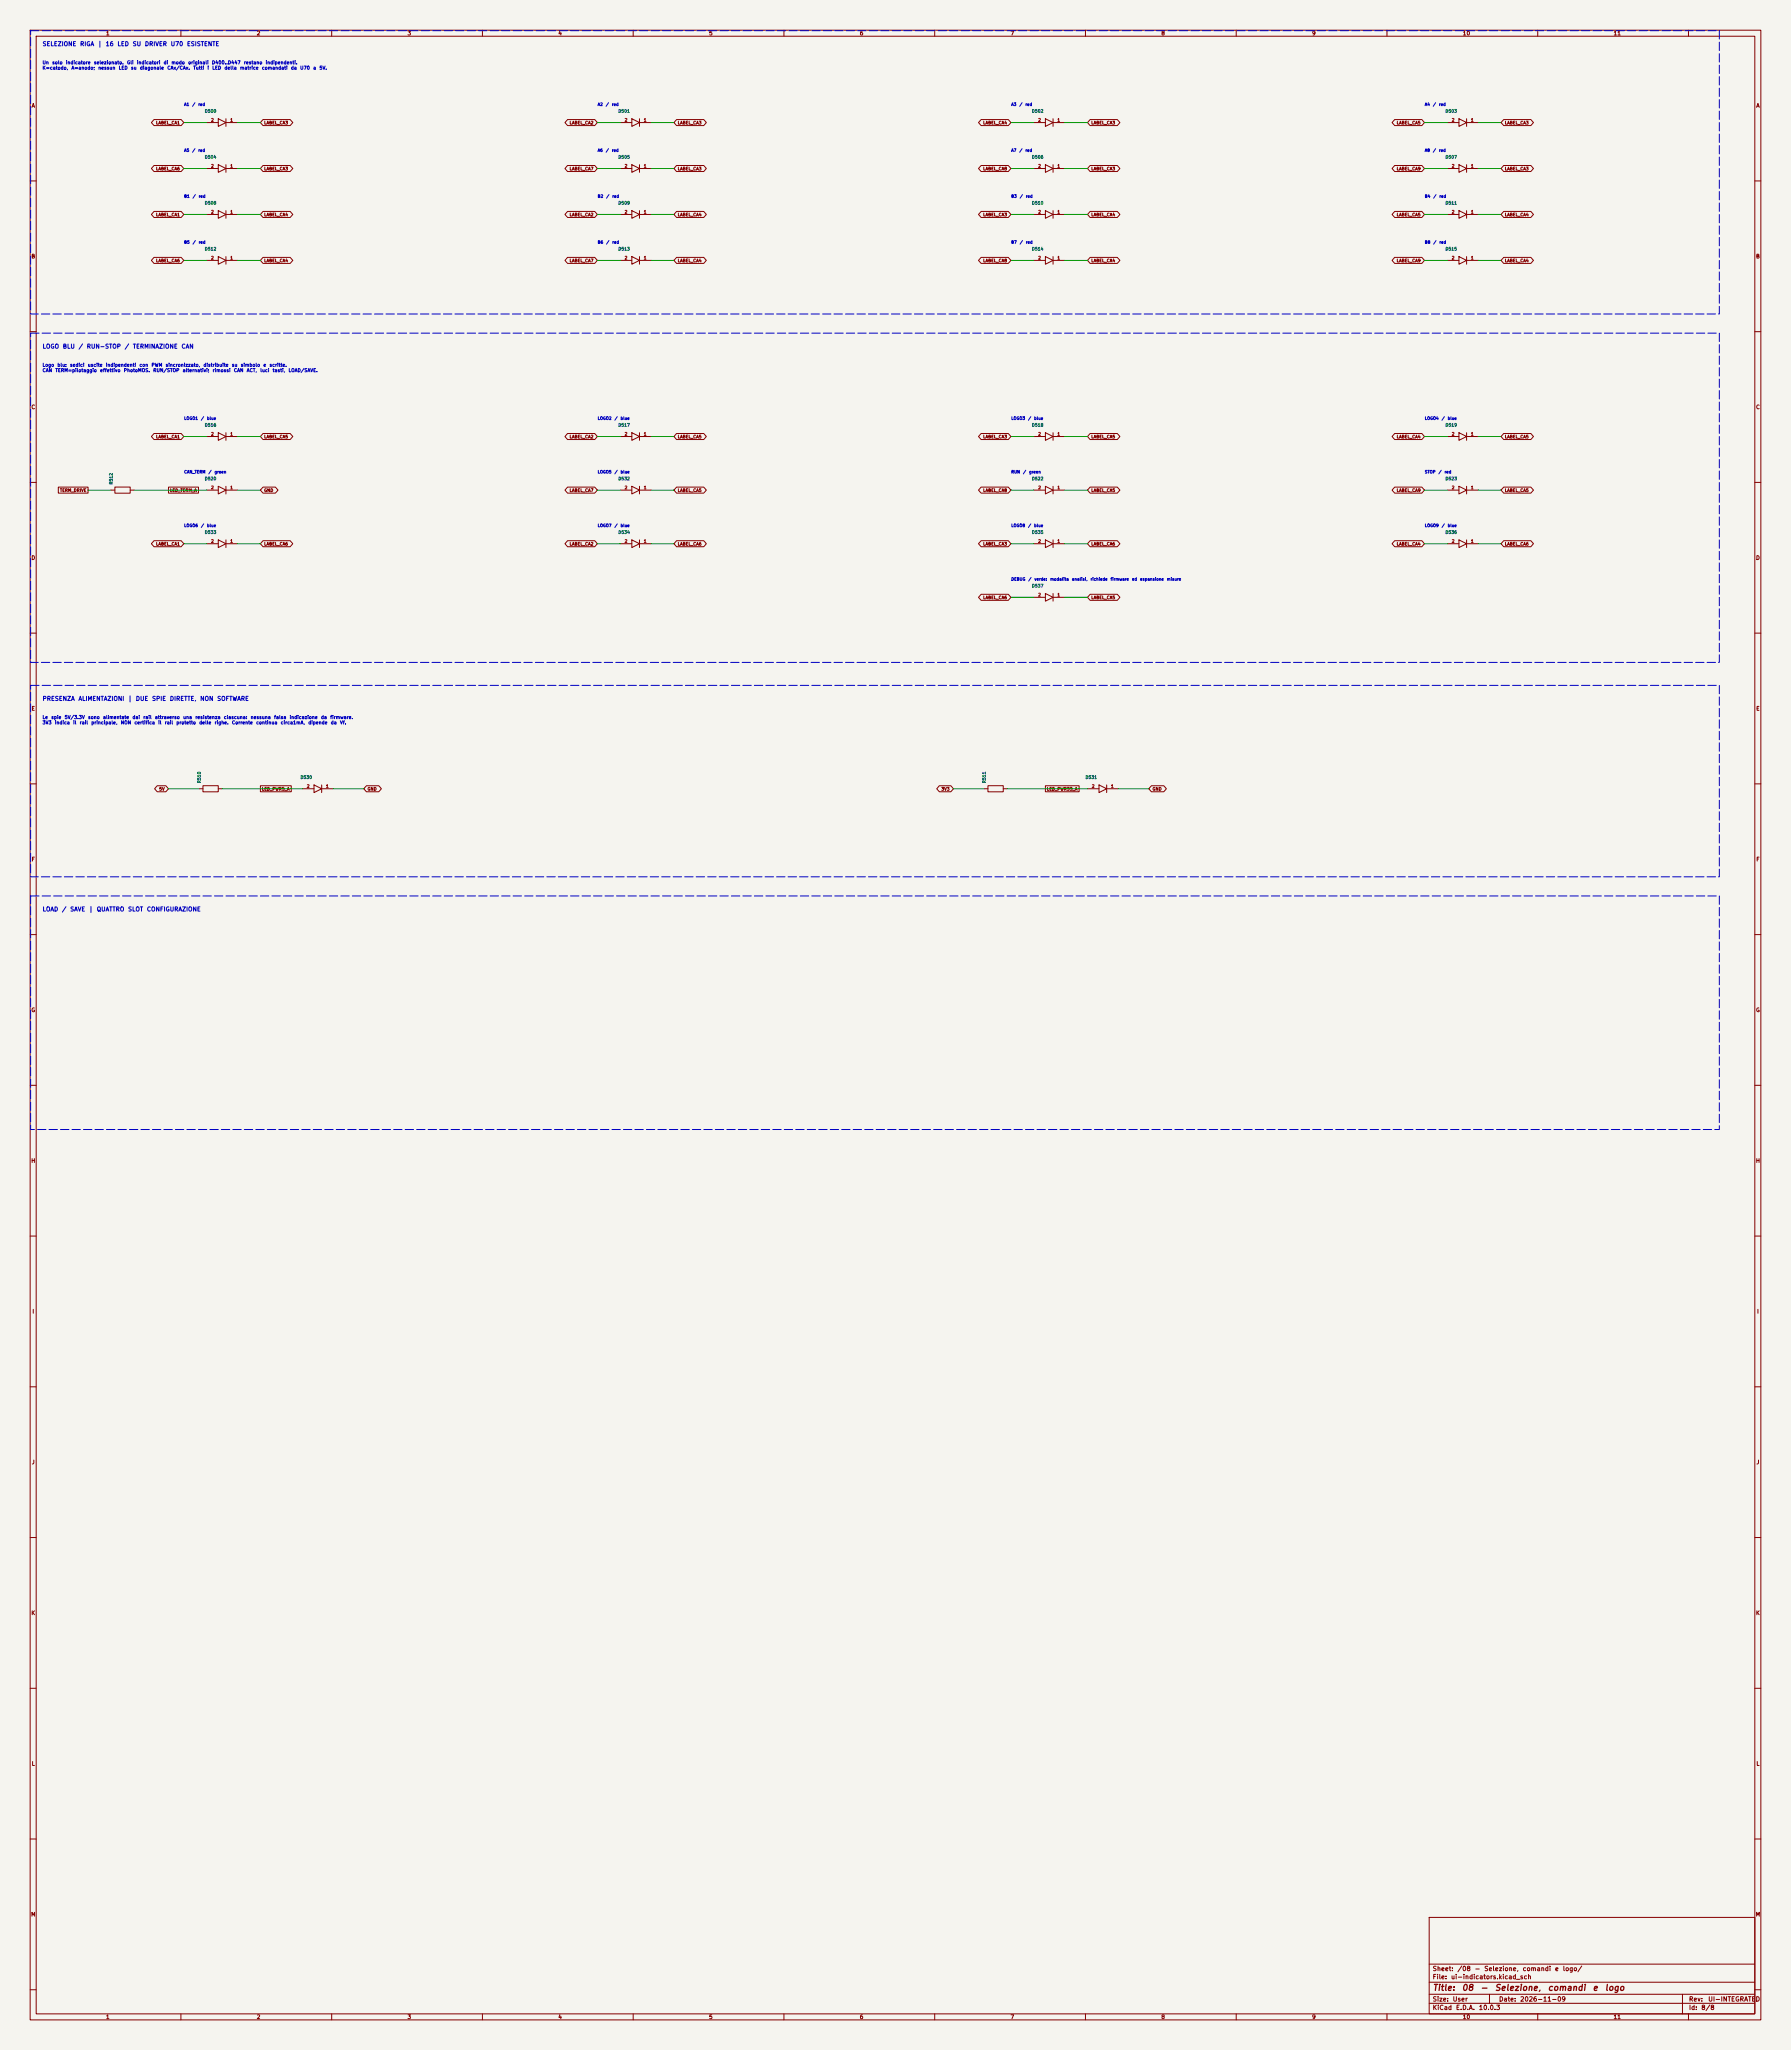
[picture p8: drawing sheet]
<svg xmlns="http://www.w3.org/2000/svg" width="594mm" height="680mm" viewBox="0 0 594 680" stroke-linecap="round" stroke-linejoin="round" font-family="sans-serif">
<defs><g id="words">
<g font-size="2" fill="#840000">
<text x="475" y="660.8">Title:</text>
<text x="484.7" y="660.8">08</text>
<text x="490.8" y="660.8">-</text>
<text x="495.6" y="660.8">Selezione,</text>
<text x="513.2" y="660.8">comandi</text>
<text x="528.1" y="660.8">e</text>
<text x="532.1" y="660.8">logo</text>
</g>
<g font-size="1.5" fill="#840000">
<text x="475" y="656.9">File:</text>
<text x="475" y="654.2">Sheet:</text>
<text x="481.1" y="656.9">ui-indicators.kicad_sch</text>
<text x="483.2" y="654.2">/08</text>
<text x="489" y="654.2">-</text>
<text x="492.1" y="654.2">Selezione,</text>
<text x="504.8" y="654.2">comandi</text>
<text x="515.6" y="654.2">e</text>
<text x="518.2" y="654.2">logo/</text>
<text x="475" y="664.3">Size:</text>
<text x="481.7" y="664.3">User</text>
<text x="497" y="664.3">Date:</text>
<text x="504" y="664.3">2026-11-09</text>
<text x="560" y="664.3">Rev:</text>
<text x="566.4" y="664.3">UI-INTEGRATED</text>
<text x="475" y="667.1">KiCad</text>
<text x="482.7" y="667.1">E.D.A.</text>
<text x="490.3" y="667.1">10.0.3</text>
<text x="560" y="667.1">Id:</text>
<text x="564.1" y="667.1">8/8</text>
</g>
<g font-size="1.4" fill="#0000c2">
<text x="14" y="15.6">SELEZIONE</text>
<text x="26.4" y="15.6">RIGA</text>
<text x="32.3" y="15.6">|</text>
<text x="34.9" y="15.6">16</text>
<text x="38.8" y="15.6">LED</text>
<text x="43.9" y="15.6">SU</text>
<text x="47.9" y="15.6">DRIVER</text>
<text x="56.5" y="15.6">U70</text>
<text x="61.9" y="15.6">ESISTENTE</text>
<text x="14" y="116">LOGO</text>
<text x="20.7" y="116">BLU</text>
<text x="25.9" y="116">/</text>
<text x="28.6" y="116">RUN-STOP</text>
<text x="41.2" y="116">/</text>
<text x="43.9" y="116">TERMINAZIONE</text>
<text x="60" y="116">CAN</text>
<text x="14" y="232.8">PRESENZA</text>
<text x="25.9" y="232.8">ALIMENTAZIONI</text>
<text x="42.3" y="232.8">|</text>
<text x="44.9" y="232.8">DUE</text>
<text x="50.3" y="232.8">SPIE</text>
<text x="56.2" y="232.8">DIRETTE,</text>
<text x="66.2" y="232.8">NON</text>
<text x="71.9" y="232.8">SOFTWARE</text>
<text x="14" y="302.6">LOAD</text>
<text x="20.4" y="302.6">/</text>
<text x="23.1" y="302.6">SAVE</text>
<text x="29.4" y="302.6">|</text>
<text x="31.9" y="302.6">QUATTRO</text>
<text x="42.3" y="302.6">SLOT</text>
<text x="48.6" y="302.6">CONFIGURAZIONE</text>
</g>
<g font-size="1.3" fill="#840000">
<text x="35" y="12">1</text>
<text x="85" y="12">2</text>
<text x="135" y="12">3</text>
<text x="185" y="12">4</text>
<text x="235" y="12">5</text>
<text x="285" y="12">6</text>
<text x="335" y="12">7</text>
<text x="385" y="12">8</text>
<text x="435" y="12">9</text>
<text x="485" y="12">10</text>
<text x="535" y="12">11</text>
<text x="10.3" y="36">A</text>
<text x="582.3" y="36">A</text>
<text x="10.3" y="86">B</text>
<text x="582.3" y="86">B</text>
<text x="10.3" y="136">C</text>
<text x="582.3" y="136">C</text>
<text x="10.3" y="186">D</text>
<text x="582.3" y="186">D</text>
<text x="10.3" y="236">E</text>
<text x="582.3" y="236">E</text>
<text x="10.3" y="286">F</text>
<text x="582.3" y="286">F</text>
<text x="10.3" y="336">G</text>
<text x="582.3" y="336">G</text>
<text x="10.2" y="386">H</text>
<text x="582.2" y="386">H</text>
<text x="10.6" y="436">I</text>
<text x="582.6" y="436">I</text>
<text x="10.4" y="486">J</text>
<text x="582.4" y="486">J</text>
<text x="10.3" y="536">K</text>
<text x="582.3" y="536">K</text>
<text x="10.4" y="586">L</text>
<text x="582.4" y="586">L</text>
<text x="10.2" y="636">M</text>
<text x="582.2" y="636">M</text>
<text x="35" y="670">1</text>
<text x="85" y="670">2</text>
<text x="135" y="670">3</text>
<text x="185" y="670">4</text>
<text x="235" y="670">5</text>
<text x="285" y="670">6</text>
<text x="335" y="670">7</text>
<text x="385" y="670">8</text>
<text x="435" y="670">9</text>
<text x="485" y="670">10</text>
<text x="535" y="670">11</text>
</g>
<g font-size="1.1" fill="#0000c2">
<text x="14" y="21.6">Un</text>
<text x="14" y="23.3">K=catodo,</text>
<text x="17.2" y="21.6">solo</text>
<text x="21.7" y="21.6">indicatore</text>
<text x="23.6" y="23.3">A=anodo;</text>
<text x="31" y="21.6">selezionato.</text>
<text x="32.5" y="23.3">nessun</text>
<text x="39.2" y="23.3">LED</text>
<text x="42" y="21.6">Gli</text>
<text x="43.3" y="23.3">su</text>
<text x="45.3" y="21.6">indicatori</text>
<text x="46.3" y="23.3">diagonale</text>
<text x="54.2" y="21.6">di</text>
<text x="55.4" y="23.3">CAx/CAx.</text>
<text x="56.7" y="21.6">modo</text>
<text x="62.3" y="21.6">originali</text>
<text x="64" y="23.3">Tutti</text>
<text x="68.7" y="23.3">i</text>
<text x="70.2" y="21.6">D400..D447</text>
<text x="70.3" y="23.3">LED</text>
<text x="74.3" y="23.3">della</text>
<text x="79.5" y="23.3">matrice</text>
<text x="80.8" y="21.6">restano</text>
<text x="86.7" y="23.3">comandati</text>
<text x="88" y="21.6">indipendenti.</text>
<text x="96.4" y="23.3">da</text>
<text x="99.4" y="23.3">U70</text>
<text x="103.7" y="23.3">a</text>
<text x="105.8" y="23.3">5V.</text>
<text x="14" y="121.9">Logo</text>
<text x="14" y="123.7">CAN</text>
<text x="18.2" y="123.7">TERM=pilotaggio</text>
<text x="18.9" y="121.9">blu:</text>
<text x="23.1" y="121.9">sedici</text>
<text x="29" y="121.9">uscite</text>
<text x="33.1" y="123.7">effettivo</text>
<text x="35" y="121.9">indipendenti</text>
<text x="40.9" y="123.7">PhotoMOS.</text>
<text x="46.1" y="121.9">con</text>
<text x="50.1" y="121.9">PWM</text>
<text x="50.7" y="123.7">RUN/STOP</text>
<text x="54.8" y="121.9">sincronizzato,</text>
<text x="60.5" y="123.7">alternativi;</text>
<text x="67.4" y="121.9">distribuite</text>
<text x="70.4" y="123.7">rimossi</text>
<text x="76.8" y="121.9">su</text>
<text x="77.4" y="123.7">CAN</text>
<text x="79.7" y="121.9">simbolo</text>
<text x="81.7" y="123.7">ACT,</text>
<text x="86.2" y="123.7">luci</text>
<text x="87.2" y="121.9">e</text>
<text x="89.3" y="121.9">scritte.</text>
<text x="90.3" y="123.7">tasti,</text>
<text x="95.6" y="123.7">LOAD/SAVE.</text>
<text x="14" y="238.7">Le</text>
<text x="16.9" y="238.7">spie</text>
<text x="21.3" y="238.7">5V/3.3V</text>
<text x="29.1" y="238.7">sono</text>
<text x="34" y="238.7">alimentate</text>
<text x="43.8" y="238.7">dai</text>
<text x="47.4" y="238.7">rail</text>
<text x="51.2" y="238.7">attraverso</text>
<text x="60.6" y="238.7">una</text>
<text x="64.7" y="238.7">resistenza</text>
<text x="74.1" y="238.7">ciascuna:</text>
<text x="83" y="238.7">nessuna</text>
<text x="90.8" y="238.7">falsa</text>
<text x="95.9" y="238.7">indicazione</text>
<text x="106.3" y="238.7">da</text>
<text x="109.4" y="238.7">firmware.</text>
<text x="14" y="240.5">3V3</text>
<text x="18.1" y="240.5">indica</text>
<text x="24.1" y="240.5">il</text>
<text x="26.3" y="240.5">rail</text>
<text x="30.2" y="240.5">principale,</text>
<text x="39.9" y="240.5">NON</text>
<text x="44.5" y="240.5">certifica</text>
<text x="52.3" y="240.5">il</text>
<text x="54.5" y="240.5">rail</text>
<text x="58.4" y="240.5">protetto</text>
<text x="65.9" y="240.5">delle</text>
<text x="71.1" y="240.5">righe.</text>
<text x="76.8" y="240.5">Corrente</text>
<text x="84.8" y="240.5">continua</text>
<text x="93" y="240.5">circa1mA,</text>
<text x="102.1" y="240.5">dipende</text>
<text x="109.6" y="240.5">da</text>
<text x="112.7" y="240.5">Vf.</text>
</g>
<g font-size="1" fill="#0000c2">
<text x="61" y="35.3">A1</text>
<text x="63.7" y="35.3">/</text>
<text x="65.7" y="35.3">red</text>
<text x="198.1" y="35.3">A2</text>
<text x="200.8" y="35.3">/</text>
<text x="202.8" y="35.3">red</text>
<text x="335.3" y="35.3">A3</text>
<text x="338" y="35.3">/</text>
<text x="340" y="35.3">red</text>
<text x="472.4" y="35.3">A4</text>
<text x="475.2" y="35.3">/</text>
<text x="477.1" y="35.3">red</text>
<text x="61" y="50.6">A5</text>
<text x="63.7" y="50.6">/</text>
<text x="65.7" y="50.6">red</text>
<text x="198.1" y="50.6">A6</text>
<text x="200.8" y="50.6">/</text>
<text x="202.8" y="50.6">red</text>
<text x="335.3" y="50.6">A7</text>
<text x="338" y="50.6">/</text>
<text x="340" y="50.6">red</text>
<text x="472.4" y="50.6">A8</text>
<text x="475.2" y="50.6">/</text>
<text x="477.1" y="50.6">red</text>
<text x="61" y="65.8">B1</text>
<text x="63.8" y="65.8">/</text>
<text x="65.8" y="65.8">red</text>
<text x="198.1" y="65.8">B2</text>
<text x="201" y="65.8">/</text>
<text x="203" y="65.8">red</text>
<text x="335.3" y="65.8">B3</text>
<text x="338.1" y="65.8">/</text>
<text x="340.1" y="65.8">red</text>
<text x="472.4" y="65.8">B4</text>
<text x="475.3" y="65.8">/</text>
<text x="477.3" y="65.8">red</text>
<text x="61" y="81.1">B5</text>
<text x="63.8" y="81.1">/</text>
<text x="65.8" y="81.1">red</text>
<text x="198.1" y="81.1">B6</text>
<text x="201" y="81.1">/</text>
<text x="203" y="81.1">red</text>
<text x="335.3" y="81.1">B7</text>
<text x="338.1" y="81.1">/</text>
<text x="340.1" y="81.1">red</text>
<text x="472.4" y="81.1">B8</text>
<text x="475.3" y="81.1">/</text>
<text x="477.3" y="81.1">red</text>
<text x="61" y="139.5">LOGO1</text>
<text x="66.6" y="139.5">/</text>
<text x="68.6" y="139.5">blue</text>
<text x="198.1" y="139.5">LOGO2</text>
<text x="203.7" y="139.5">/</text>
<text x="205.7" y="139.5">blue</text>
<text x="335.3" y="139.5">LOGO3</text>
<text x="340.9" y="139.5">/</text>
<text x="342.9" y="139.5">blue</text>
<text x="472.4" y="139.5">LOGO4</text>
<text x="478" y="139.5">/</text>
<text x="480" y="139.5">blue</text>
<text x="61" y="157.3">CAN_TERM</text>
<text x="69.1" y="157.3">/</text>
<text x="71" y="157.3">green</text>
<text x="198.1" y="157.3">LOGO5</text>
<text x="203.7" y="157.3">/</text>
<text x="205.7" y="157.3">blue</text>
<text x="335.3" y="157.3">RUN</text>
<text x="339.2" y="157.3">/</text>
<text x="341.2" y="157.3">green</text>
<text x="472.4" y="157.3">STOP</text>
<text x="477" y="157.3">/</text>
<text x="479" y="157.3">red</text>
<text x="61" y="175">LOGO6</text>
<text x="66.6" y="175">/</text>
<text x="68.6" y="175">blue</text>
<text x="198.1" y="175">LOGO7</text>
<text x="203.7" y="175">/</text>
<text x="205.7" y="175">blue</text>
<text x="335.3" y="175">LOGO8</text>
<text x="340.9" y="175">/</text>
<text x="342.9" y="175">blue</text>
<text x="472.4" y="175">LOGO9</text>
<text x="478" y="175">/</text>
<text x="480" y="175">blue</text>
<text x="335.3" y="192.8">DEBUG</text>
<text x="341" y="192.8">/</text>
<text x="343" y="192.8">verde:</text>
<text x="348.2" y="192.8">modalita</text>
<text x="355.4" y="192.8">analisi,</text>
<text x="361.6" y="192.8">richiede</text>
<text x="368.2" y="192.8">firmware</text>
<text x="375.3" y="192.8">ed</text>
<text x="378" y="192.8">espansione</text>
<text x="386.9" y="192.8">misure</text>
</g>
<g font-size="1" fill="#840000">
<text x="51.6" y="41.5">LABEL_CA1</text>
<text x="87.5" y="41.5">LABEL_CA3</text>
<text x="188.8" y="41.5">LABEL_CA2</text>
<text x="224.6" y="41.5">LABEL_CA3</text>
<text x="325.9" y="41.5">LABEL_CA4</text>
<text x="361.8" y="41.5">LABEL_CA3</text>
<text x="463.1" y="41.5">LABEL_CA5</text>
<text x="499" y="41.5">LABEL_CA3</text>
<text x="51.6" y="56.7">LABEL_CA6</text>
<text x="87.5" y="56.7">LABEL_CA3</text>
<text x="188.8" y="56.7">LABEL_CA7</text>
<text x="224.6" y="56.7">LABEL_CA3</text>
<text x="325.9" y="56.7">LABEL_CA8</text>
<text x="361.8" y="56.7">LABEL_CA3</text>
<text x="463.1" y="56.7">LABEL_CA9</text>
<text x="499" y="56.7">LABEL_CA3</text>
<text x="51.6" y="72">LABEL_CA1</text>
<text x="87.5" y="72">LABEL_CA4</text>
<text x="188.8" y="72">LABEL_CA2</text>
<text x="224.6" y="72">LABEL_CA4</text>
<text x="325.9" y="72">LABEL_CA3</text>
<text x="361.8" y="72">LABEL_CA4</text>
<text x="463.1" y="72">LABEL_CA5</text>
<text x="499" y="72">LABEL_CA4</text>
<text x="51.6" y="87.2">LABEL_CA6</text>
<text x="87.5" y="87.2">LABEL_CA4</text>
<text x="188.8" y="87.2">LABEL_CA7</text>
<text x="224.6" y="87.2">LABEL_CA4</text>
<text x="325.9" y="87.2">LABEL_CA8</text>
<text x="361.8" y="87.2">LABEL_CA4</text>
<text x="463.1" y="87.2">LABEL_CA9</text>
<text x="499" y="87.2">LABEL_CA4</text>
<text x="51.6" y="145.6">LABEL_CA1</text>
<text x="87.5" y="145.6">LABEL_CA5</text>
<text x="188.8" y="145.6">LABEL_CA2</text>
<text x="224.6" y="145.6">LABEL_CA5</text>
<text x="325.9" y="145.6">LABEL_CA3</text>
<text x="361.8" y="145.6">LABEL_CA5</text>
<text x="463.1" y="145.6">LABEL_CA4</text>
<text x="499" y="145.6">LABEL_CA5</text>
<text x="19.8" y="163.4">TERM_DRIVE</text>
<text x="56.3" y="163.4">LED_TERM_A</text>
<text x="87.5" y="163.4">GND</text>
<text x="188.8" y="163.4">LABEL_CA7</text>
<text x="224.6" y="163.4">LABEL_CA5</text>
<text x="325.9" y="163.4">LABEL_CA8</text>
<text x="361.8" y="163.4">LABEL_CA5</text>
<text x="463.1" y="163.4">LABEL_CA9</text>
<text x="499" y="163.4">LABEL_CA5</text>
<text x="51.6" y="181.2">LABEL_CA1</text>
<text x="87.5" y="181.2">LABEL_CA6</text>
<text x="188.8" y="181.2">LABEL_CA2</text>
<text x="224.6" y="181.2">LABEL_CA6</text>
<text x="325.9" y="181.2">LABEL_CA3</text>
<text x="361.8" y="181.2">LABEL_CA6</text>
<text x="463.1" y="181.2">LABEL_CA4</text>
<text x="499" y="181.2">LABEL_CA6</text>
<text x="325.9" y="199">LABEL_CA6</text>
<text x="361.8" y="199">LABEL_CA5</text>
<text x="52.7" y="262.5">5V</text>
<text x="86.7" y="262.5">LED_PWR5_A</text>
<text x="121.8" y="262.5">GND</text>
<text x="312.1" y="262.5">3V3</text>
<text x="347.1" y="262.5">LED_PWR33_A</text>
<text x="382.1" y="262.5">GND</text>
</g>
<g font-size="1" fill="#006464">
<text x="67.8" y="37.6">D500</text>
<text x="205" y="37.6">D501</text>
<text x="342.1" y="37.6">D502</text>
<text x="479.3" y="37.6">D503</text>
<text x="67.8" y="52.9">D504</text>
<text x="205" y="52.9">D505</text>
<text x="342.1" y="52.9">D506</text>
<text x="479.3" y="52.9">D507</text>
<text x="67.8" y="68.1">D508</text>
<text x="205" y="68.1">D509</text>
<text x="342.1" y="68.1">D510</text>
<text x="479.3" y="68.1">D511</text>
<text x="67.8" y="83.3">D512</text>
<text x="205" y="83.3">D513</text>
<text x="342.1" y="83.3">D514</text>
<text x="479.3" y="83.3">D515</text>
<text x="67.8" y="141.8">D516</text>
<text x="205" y="141.8">D517</text>
<text x="342.1" y="141.8">D518</text>
<text x="479.3" y="141.8">D519</text>
<text x="37.6" y="160.8" transform="rotate(-90 37.6 160.8)">R512</text>
<text x="67.8" y="159.5">D520</text>
<text x="205" y="159.5">D532</text>
<text x="342.1" y="159.5">D522</text>
<text x="479.3" y="159.5">D523</text>
<text x="67.8" y="177.3">D533</text>
<text x="205" y="177.3">D534</text>
<text x="342.1" y="177.3">D535</text>
<text x="479.3" y="177.3">D536</text>
<text x="342.1" y="195.1">D537</text>
<text x="66.8" y="259.9" transform="rotate(-90 66.8 259.9)">R510</text>
<text x="99.5" y="258.6">D530</text>
<text x="327.2" y="259.9" transform="rotate(-90 327.2 259.9)">R511</text>
<text x="359.9" y="258.6">D531</text>
</g>
<g font-size="1" fill="#a90000">
<text x="69.9" y="40.6">2</text>
<text x="76.2" y="40.6">1</text>
<text x="207" y="40.6">2</text>
<text x="213.4" y="40.6">1</text>
<text x="344.2" y="40.6">2</text>
<text x="350.6" y="40.6">1</text>
<text x="481.4" y="40.6">2</text>
<text x="487.7" y="40.6">1</text>
<text x="69.9" y="55.8">2</text>
<text x="76.2" y="55.8">1</text>
<text x="207" y="55.8">2</text>
<text x="213.4" y="55.8">1</text>
<text x="344.2" y="55.8">2</text>
<text x="350.6" y="55.8">1</text>
<text x="481.4" y="55.8">2</text>
<text x="487.7" y="55.8">1</text>
<text x="69.9" y="71.1">2</text>
<text x="76.2" y="71.1">1</text>
<text x="207" y="71.1">2</text>
<text x="213.4" y="71.1">1</text>
<text x="344.2" y="71.1">2</text>
<text x="350.6" y="71.1">1</text>
<text x="481.4" y="71.1">2</text>
<text x="487.7" y="71.1">1</text>
<text x="69.9" y="86.3">2</text>
<text x="76.2" y="86.3">1</text>
<text x="207" y="86.3">2</text>
<text x="213.4" y="86.3">1</text>
<text x="344.2" y="86.3">2</text>
<text x="350.6" y="86.3">1</text>
<text x="481.4" y="86.3">2</text>
<text x="487.7" y="86.3">1</text>
<text x="69.9" y="144.7">2</text>
<text x="76.2" y="144.7">1</text>
<text x="207" y="144.7">2</text>
<text x="213.4" y="144.7">1</text>
<text x="344.2" y="144.7">2</text>
<text x="350.6" y="144.7">1</text>
<text x="481.4" y="144.7">2</text>
<text x="487.7" y="144.7">1</text>
<text x="69.9" y="162.5">2</text>
<text x="76.2" y="162.5">1</text>
<text x="207" y="162.5">2</text>
<text x="213.4" y="162.5">1</text>
<text x="344.2" y="162.5">2</text>
<text x="350.6" y="162.5">1</text>
<text x="481.4" y="162.5">2</text>
<text x="487.7" y="162.5">1</text>
<text x="69.9" y="180.3">2</text>
<text x="76.2" y="180.3">1</text>
<text x="207" y="180.3">2</text>
<text x="213.4" y="180.3">1</text>
<text x="344.2" y="180.3">2</text>
<text x="350.6" y="180.3">1</text>
<text x="481.4" y="180.3">2</text>
<text x="487.7" y="180.3">1</text>
<text x="344.2" y="198.1">2</text>
<text x="350.6" y="198.1">1</text>
<text x="101.6" y="261.6">2</text>
<text x="108" y="261.6">1</text>
<text x="362" y="261.6">2</text>
<text x="368.3" y="261.6">1</text>
</g>
</g></defs>
<path d="M0 0h594v680h-594z" fill="#f5f4ef" stroke="#f5f4ef" stroke-width=".33"/>
<g fill="none" stroke="#840000" stroke-width=".33">
<path d="M10 10h574v660h-574zM12 12h570v656h-570zM60 10v2M110 10v2M160 10v2M210 10v2M260 10v2M310 10v2M360 10v2M410 10v2M460 10v2M510 10v2"/>
<path d="M560 10v2M51.1 39.7h9l.9 1-.9 1h-9l-.9-1zM72.4 39.4l2.5 1.3-2.5 1.2zM74.9 39.4v2.5M87.2 39.7h9l.9 1-.9 1h-9l-.8-1zM188.2 39.7h9l.9 1-.9 1h-9l-.8-1zM209.5 39.4l2.6 1.3-2.6 1.2zM212.1 39.4v2.5M224.4 39.7h9l.9 1-.9 1h-9l-.9-1zM325.4 39.7h9l.9 1-.9 1h-9l-.9-1zM346.7 39.4l2.5 1.3-2.5 1.2zM349.2 39.4v2.5"/>
<path d="M361.6 39.7h9l.8 1-.8 1h-9l-.9-1zM462.6 39.7h9l.8 1-.8 1h-9l-.9-1zM483.9 39.4l2.5 1.3-2.5 1.2zM486.4 39.4v2.5M498.7 39.7h9l.9 1-.9 1h-9l-.9-1zM51.1 54.9h9l.9 1-.9 1h-9l-.9-1zM68.6 55.9h3.8M68.6 40.7h3.8M72.4 54.6l2.5 1.3-2.5 1.3zM74.9 54.6v2.6M74.9 55.9h3.8M74.9 40.7h3.8"/>
<path d="M87.2 54.9h9l.9 1-.9 1h-9l-.8-1zM188.2 54.9h9l.9 1-.9 1h-9l-.8-1zM205.7 55.9h3.8M205.7 40.7h3.8M209.5 54.6l2.6 1.3-2.6 1.3zM212.1 54.6v2.6M212.1 55.9h3.8M212.1 40.7h3.8M224.4 54.9h9l.9 1-.9 1h-9l-.9-1zM325.4 54.9h9l.9 1-.9 1h-9l-.9-1zM342.9 55.9h3.8M342.9 40.7h3.8"/>
<path d="M346.7 54.6l2.5 1.3-2.5 1.3zM349.2 55.9h3.9M349.2 40.7h3.9M349.2 54.6v2.6M361.6 54.9h9l.8 1-.8 1h-9l-.9-1zM462.6 54.9h9l.8 1-.8 1h-9l-.9-1zM480.1 55.9h3.8M480.1 40.7h3.8M483.9 54.6l2.5 1.3-2.5 1.3zM486.4 54.6v2.6M486.4 55.9h3.8M486.4 40.7h3.8"/>
<path d="M498.7 54.9h9l.9 1-.9 1h-9l-.9-1zM10 60h2M51.1 70.1h9l.9 1-.9 1h-9l-.9-1zM68.6 71.1h3.8M72.4 69.9l2.5 1.2-2.5 1.3zM74.9 69.9v2.5M74.9 71.1h3.8M87.2 70.1h9l.9 1-.9 1h-9l-.8-1zM188.2 70.1h9l.9 1-.9 1h-9l-.8-1zM205.7 71.1h3.8M209.5 69.9l2.6 1.2-2.6 1.3zM212.1 69.9v2.5"/>
<path d="M212.1 71.1h3.8M224.4 70.1h9l.9 1-.9 1h-9l-.9-1zM325.4 70.1h9l.9 1-.9 1h-9l-.9-1zM342.9 71.1h3.8M346.7 69.9l2.5 1.2-2.5 1.3zM349.2 71.1h3.9M349.2 69.9v2.5M361.6 70.1h9l.8 1-.8 1h-9l-.9-1zM462.6 70.1h9l.8 1-.8 1h-9l-.9-1zM480.1 71.1h3.8M483.9 69.9l2.5 1.2-2.5 1.3zM486.4 69.9v2.5"/>
<path d="M486.4 71.1h3.8M498.7 70.1h9l.9 1-.9 1h-9l-.9-1zM582 60h2M51.1 85.4h9l.9 1-.9 1h-9l-.9-1zM68.6 86.4h3.8M72.4 85.1l2.5 1.3-2.5 1.2zM74.9 85.1v2.5M74.9 86.4h3.8M87.2 85.4h9l.9 1-.9 1h-9l-.8-1zM188.2 85.4h9l.9 1-.9 1h-9l-.8-1zM205.7 86.4h3.8M209.5 85.1l2.6 1.3-2.6 1.2z"/>
<path d="M212.1 85.1v2.5M212.1 86.4h3.8M224.4 85.4h9l.9 1-.9 1h-9l-.9-1zM325.4 85.4h9l.9 1-.9 1h-9l-.9-1zM342.9 86.4h3.8M346.7 85.1l2.5 1.3-2.5 1.2zM349.2 86.4h3.9M349.2 85.1v2.5M361.6 85.4h9l.8 1-.8 1h-9l-.9-1zM462.6 85.4h9l.8 1-.8 1h-9l-.9-1zM480.1 86.4h3.8M483.9 85.1l2.5 1.3-2.5 1.2z"/>
<path d="M486.4 85.1v2.5M486.4 86.4h3.8M498.7 85.4h9l.9 1-.9 1h-9l-.9-1zM10 110h2M582 110h2M51.1 143.8h9l.9 1-.9 1h-9l-.9-1zM68.6 144.8h3.8M72.4 143.5l2.5 1.3-2.5 1.3zM74.9 143.5v2.6M74.9 144.8h3.8M87.2 143.8h9l.9 1-.9 1h-9l-.8-1zM188.2 143.8h9l.9 1-.9 1h-9l-.8-1z"/>
<path d="M205.7 144.8h3.8M209.5 143.5l2.6 1.3-2.6 1.3zM212.1 143.5v2.6M212.1 144.8h3.8M224.4 143.8h9l.9 1-.9 1h-9l-.9-1zM325.4 143.8h9l.9 1-.9 1h-9l-.9-1zM342.9 144.8h3.8M346.7 143.5l2.5 1.3-2.5 1.3zM349.2 144.8h3.9M349.2 143.5v2.6M361.6 143.8h9l.8 1-.8 1h-9l-.9-1zM462.6 143.8h9l.8 1-.8 1h-9l-.9-1z"/>
<path d="M480.1 144.8h3.8M483.9 143.5l2.5 1.3-2.5 1.3zM486.4 143.5v2.6M486.4 144.8h3.8M498.7 143.8h9l.9 1-.9 1h-9l-.9-1zM10 160h2M19.4 161.6h9.8v2h-9.8zM36.8 162.6h1.3M38.1 161.6h5.1v2h-5.1zM43.2 162.6h1.2M51.1 179.4h9l.9 1-.9 1h-9l-.9-1zM55.9 161.6h9.9v2h-9.9z"/>
<path d="M68.6 162.6h3.8M72.4 161.3l2.5 1.3-2.5 1.2zM72.4 179.1l2.5 1.3-2.5 1.2zM74.9 162.6h3.8M74.9 161.3v2.5M74.9 179.1v2.5M87.2 161.6h4.1l.9 1-.9 1h-4.1l-.8-1zM87.2 179.4h9l.9 1-.9 1h-9l-.8-1zM188.2 161.6h9l.9 1-.9 1h-9l-.8-1zM188.2 179.4h9l.9 1-.9 1h-9l-.8-1zM205.7 162.6h3.8M209.5 161.3l2.6 1.3-2.6 1.2z"/>
<path d="M209.5 179.1l2.6 1.3-2.6 1.2zM212.1 162.6h3.8M212.1 161.3v2.5M212.1 179.1v2.5M224.4 161.6h9l.9 1-.9 1h-9l-.9-1zM224.4 179.4h9l.9 1-.9 1h-9l-.9-1zM325.4 179.4h9l.9 1-.9 1h-9l-.9-1zM325.4 161.6h9l.9 1-.9 1h-9l-.9-1zM342.9 162.6h3.8M346.7 161.3l2.5 1.3-2.5 1.2zM346.7 179.1l2.5 1.3-2.5 1.2zM349.2 162.6h3.9"/>
<path d="M349.2 161.3v2.5M349.2 179.1v2.5M361.6 161.6h9l.8 1-.8 1h-9l-.9-1zM361.6 179.4h9l.8 1-.8 1h-9l-.9-1zM462.6 161.6h9l.8 1-.8 1h-9l-.9-1zM462.6 179.4h9l.8 1-.8 1h-9l-.9-1zM480.1 162.6h3.8M483.9 161.3l2.5 1.3-2.5 1.2zM483.9 179.1l2.5 1.3-2.5 1.2zM486.4 161.3v2.5M486.4 179.1v2.5M486.4 162.6h3.8"/>
<path d="M498.7 179.4h9l.9 1-.9 1h-9l-.9-1zM498.7 161.6h9l.9 1-.9 1h-9l-.9-1zM582 160h2M68.6 180.4h3.8M74.9 180.4h3.8M205.7 180.4h3.8M212.1 180.4h3.8M325.4 197.1h9l.9 1-.9 1h-9l-.9-1zM342.9 180.4h3.8M342.9 198.1h3.8M346.7 196.9l2.5 1.2-2.5 1.3zM349.2 180.4h3.9"/>
<path d="M349.2 196.9v2.5M349.2 198.1h3.9M361.6 197.1h9l.8 1-.8 1h-9l-.9-1zM480.1 180.4h3.8M486.4 180.4h3.8M10 210h2M582 210h2M10 260h2M52.1 260.6h2.9l.9 1-.9 1h-2.9l-.8-1zM66 261.6h1.3M67.3 260.6h5.1v2.1h-5.1zM72.4 261.6h1.3"/>
<path d="M86.4 260.6h10.2v2h-10.2zM100.3 261.6h3.8M104.1 260.4l2.6 1.2-2.6 1.3zM106.7 261.6h3.8M106.7 260.4v2.5M121.5 260.6h4.1l.9 1-.9 1h-4.1l-.9-1zM311.5 260.6h3.9l.8 1-.8 1h-3.9l-.8-1zM326.4 261.6h1.3M327.7 260.6h5v2.1h-5zM332.7 261.6h1.3M346.7 260.6h11.2v2h-11.2zM360.7 261.6h3.8"/>
<path d="M364.5 260.4l2.5 1.2-2.5 1.3zM367 260.4v2.5M367 261.6h3.8M381.9 260.6h4.1l.8 1-.8 1h-4.1l-.9-1zM582 260h2M10 310h2M582 310h2M10 360h2M582 360h2M10 410h2M582 410h2M10 460h2"/>
<path d="M582 460h2M10 510h2M582 510h2M10 560h2M582 560h2M10 610h2M582 610h2M474 636h108v32h-108zM474 657.5h108M474 651.5h108M10 660h2M60 668v2"/>
<path d="M110 668v2M160 668v2M210 668v2M260 668v2M310 668v2M360 668v2M410 668v2M460 668v2M474 664.5h108M474 661.5h108M494 661.5v3M510 668v2"/>
<path d="M558 661.5v6.5M560 668v2M582 660h2"/>
</g>
<g fill="none" stroke="#009600" stroke-width=".33">
<path d="M61 55.9h7.6M61 40.7h7.6M78.7 55.9h7.7M78.7 40.7h7.7M198.1 55.9h7.6M198.1 40.7h7.6M215.9 55.9h7.6M215.9 40.7h7.6M335.3 55.9h7.6M335.3 40.7h7.6M353.1 55.9h7.6M353.1 40.7h7.6"/>
<path d="M472.4 55.9h7.7M472.4 40.7h7.7M490.2 55.9h7.6M490.2 40.7h7.6M61 71.1h7.6M78.7 71.1h7.7M198.1 71.1h7.6M215.9 71.1h7.6M335.3 71.1h7.6M353.1 71.1h7.6M472.4 71.1h7.7M490.2 71.1h7.6"/>
<path d="M61 86.4h7.6M78.7 86.4h7.7M198.1 86.4h7.6M215.9 86.4h7.6M335.3 86.4h7.6M353.1 86.4h7.6M472.4 86.4h7.7M490.2 86.4h7.6M61 144.8h7.6M78.7 144.8h7.7M198.1 144.8h7.6M215.9 144.8h7.6"/>
<path d="M335.3 144.8h7.6M353.1 144.8h7.6M472.4 144.8h7.7M490.2 144.8h7.6M29.2 162.6h7.6M44.4 162.6h24.2M78.7 162.6h7.7M198.1 162.6h7.6M215.9 162.6h7.6M335.3 162.6h7.6M353.1 162.6h7.6M472.4 162.6h7.7"/>
<path d="M490.2 162.6h7.6M61 180.4h7.6M78.7 180.4h7.7M198.1 180.4h7.6M215.9 180.4h7.6M335.3 180.4h7.6M335.3 198.1h7.6M353.1 180.4h7.6M353.1 198.1h7.6M472.4 180.4h7.7M490.2 180.4h7.6M55.9 261.6h10.1"/>
<path d="M73.7 261.6h26.6M110.5 261.6h10.1M316.2 261.6h10.2M334 261.6h26.7M370.8 261.6h10.2"/>
</g>
<path d="M10.2 10.2h560v94h-560zM10.2 110.5h560v109.2h-560zM10.2 227.3h560v63.5h-560zM10.2 297.2h560v77.5h-560z" fill="none" stroke="#0000c2" stroke-width=".33" stroke-dasharray="2.8 1"/>
<use href="#words"/>
</svg>
